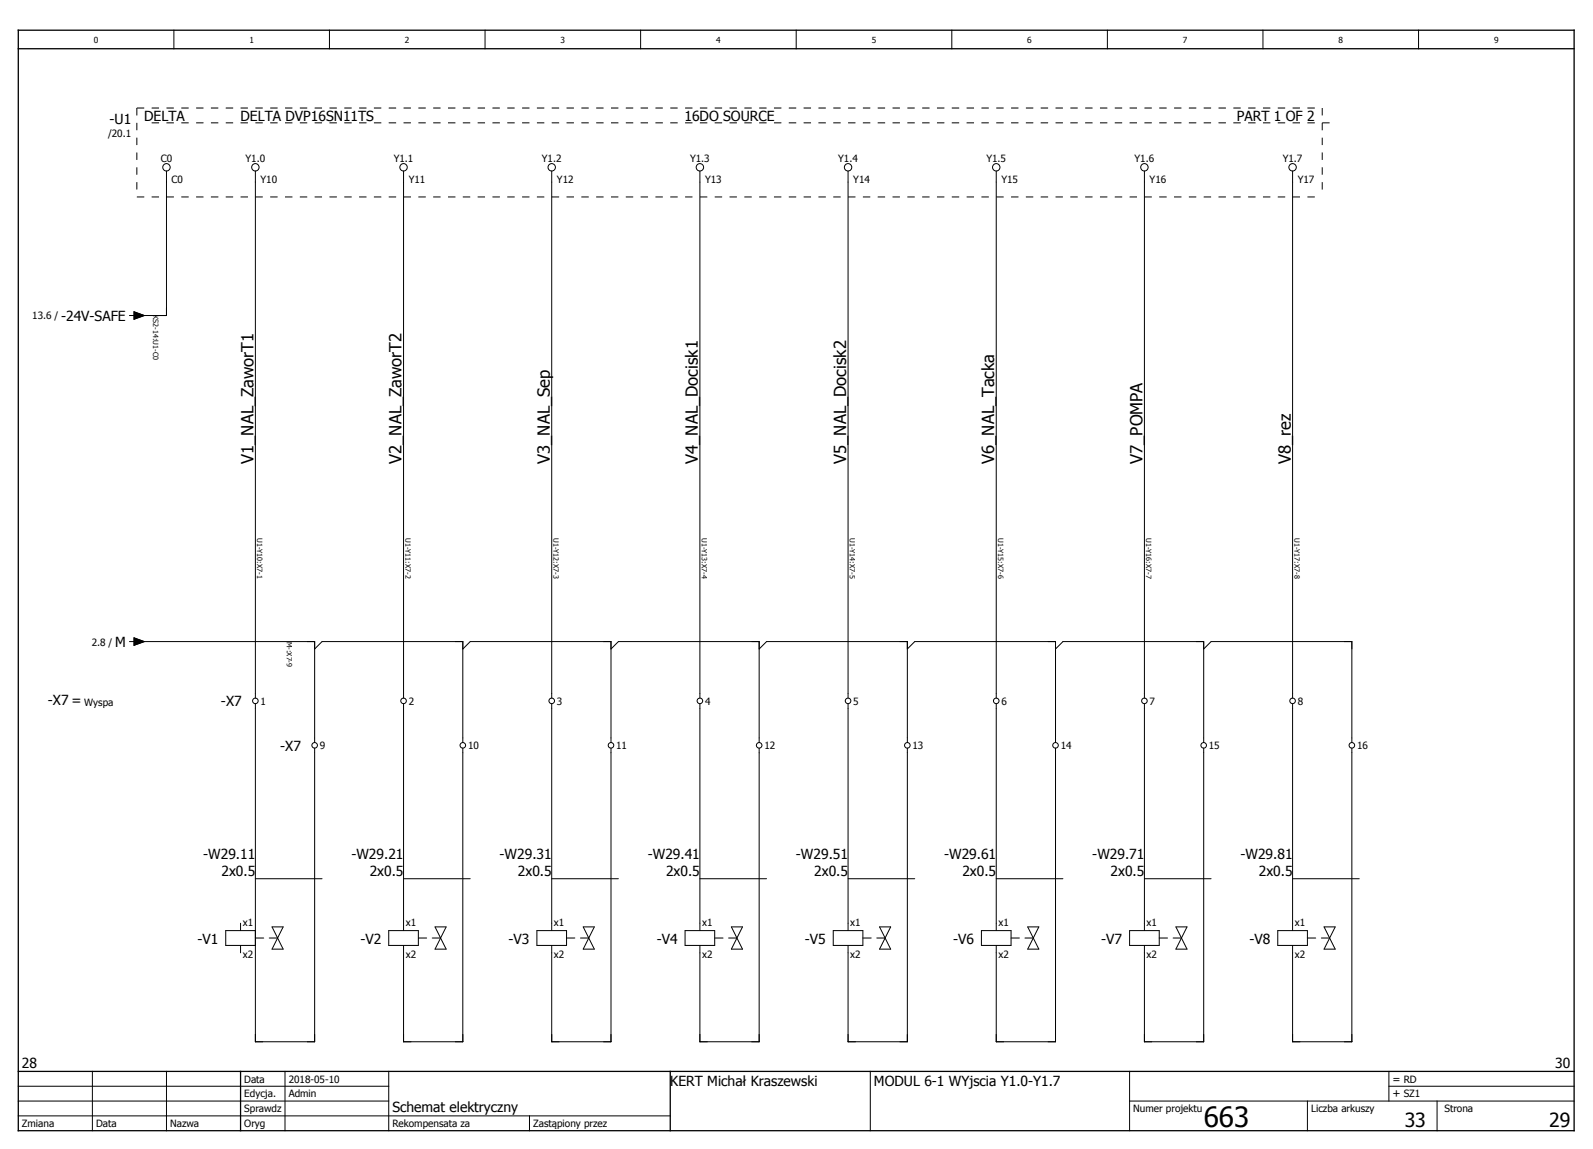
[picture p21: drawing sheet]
<svg xmlns="http://www.w3.org/2000/svg" width="430mm" height="310mm" viewBox="0 0 430 310" stroke-linecap="round" stroke-linejoin="round" font-family="sans-serif">
<defs><g id="words">
<text font-size="7.5" x="324.9" y="304.2">663</text>
<g font-size="5.3">
<text x="379.2" y="304.2">33</text>
<text x="418.2" y="304.2">29</text>
</g>
<g font-size="4.5">
<text x="68.4" y="125.2" transform="rotate(-90 68.4 125.2)">V1_NAL_ZaworT1</text>
<text x="108.4" y="125.2" transform="rotate(-90 108.4 125.2)">V2_NAL_ZaworT2</text>
<text x="148.4" y="125.2" transform="rotate(-90 148.4 125.2)">V3_NAL_Sep</text>
<text x="188.4" y="125.2" transform="rotate(-90 188.4 125.2)">V4_NAL_Docisk1</text>
<text x="228.4" y="125.2" transform="rotate(-90 228.4 125.2)">V5_NAL_Docisk2</text>
<text x="268.4" y="125.2" transform="rotate(-90 268.4 125.2)">V6_NAL_Tacka</text>
<text x="308.4" y="125.2" transform="rotate(-90 308.4 125.2)">V7_POMPA</text>
<text x="348.4" y="125.2" transform="rotate(-90 348.4 125.2)">V8_rez</text>
</g>
<g font-size="3.7">
<text x="29.6" y="33.4">-U1</text>
<text x="38.9" y="32.6">DELTA</text>
<text x="64.9" y="32.6">DELTA DVP16SN11TS</text>
<text x="184.8" y="32.6">16DO SOURCE</text>
<text x="333.9" y="32.6">PART 1 OF 2</text>
<text x="16.5" y="86.6">-24V-SAFE</text>
<text x="31" y="174.6">M</text>
<text x="12.9" y="190.4">-X7 =</text>
<text x="59.7" y="190.6">-X7</text>
<text x="75.7" y="202.6">-X7</text>
<text x="54.9" y="231.9">-W29.11</text>
<text x="94.9" y="231.9">-W29.21</text>
<text x="134.9" y="231.9">-W29.31</text>
<text x="174.9" y="231.9">-W29.41</text>
<text x="214.9" y="231.9">-W29.51</text>
<text x="254.9" y="231.9">-W29.61</text>
<text x="294.9" y="231.9">-W29.71</text>
<text x="334.9" y="231.9">-W29.81</text>
<text x="59.8" y="236.4">2x0.5</text>
<text x="99.8" y="236.4">2x0.5</text>
<text x="139.8" y="236.4">2x0.5</text>
<text x="179.8" y="236.4">2x0.5</text>
<text x="219.8" y="236.4">2x0.5</text>
<text x="259.8" y="236.4">2x0.5</text>
<text x="299.8" y="236.4">2x0.5</text>
<text x="339.8" y="236.4">2x0.5</text>
<text x="53.3" y="254.6">-V1</text>
<text x="97.3" y="254.6">-V2</text>
<text x="137.3" y="254.6">-V3</text>
<text x="177.3" y="254.6">-V4</text>
<text x="217.3" y="254.6">-V5</text>
<text x="257.3" y="254.6">-V6</text>
<text x="297.3" y="254.6">-V7</text>
<text x="337.3" y="254.6">-V8</text>
<text x="5.9" y="288.2">28</text>
<text x="180.9" y="293.2">KERT Michał Kraszewski</text>
<text x="235.9" y="293.2">MODUL 6-1 WYjscia Y1.0-Y1.7</text>
<text x="419.8" y="288.2">30</text>
<text x="105.9" y="300.2">Schemat elektryczny</text>
</g>
<g font-size="3">
<text x="375.9" y="292.2">= RD</text>
<text x="375.9" y="296.2">+ SZ1</text>
</g>
<g font-size="2.7">
<text x="29.2" y="36.9">/20.1</text>
<text x="43.4" y="43.6">C0</text>
<text x="66.3" y="43.6">Y1.0</text>
<text x="106.3" y="43.6">Y1.1</text>
<text x="146.3" y="43.6">Y1.2</text>
<text x="186.3" y="43.6">Y1.3</text>
<text x="226.3" y="43.6">Y1.4</text>
<text x="266.3" y="43.6">Y1.5</text>
<text x="306.3" y="43.6">Y1.6</text>
<text x="346.3" y="43.6">Y1.7</text>
<text x="46.3" y="49.3">C0</text>
<text x="70.3" y="49.3">Y10</text>
<text x="110.3" y="49.3">Y11</text>
<text x="150.3" y="49.3">Y12</text>
<text x="190.3" y="49.3">Y13</text>
<text x="230.3" y="49.3">Y14</text>
<text x="270.3" y="49.3">Y15</text>
<text x="310.3" y="49.3">Y16</text>
<text x="350.3" y="49.3">Y17</text>
<text x="8.7" y="86.2">13.6 /</text>
<text x="24.8" y="174.2">2.8 /</text>
<text x="22.8" y="190.6">Wyspa</text>
<text x="70.3" y="190.2">1</text>
<text x="110.3" y="190.2">2</text>
<text x="150.3" y="190.2">3</text>
<text x="190.3" y="190.2">4</text>
<text x="230.3" y="190.2">5</text>
<text x="270.3" y="190.2">6</text>
<text x="310.3" y="190.2">7</text>
<text x="350.3" y="190.2">8</text>
<text x="86.3" y="202.2">9</text>
<text x="126.3" y="202.2">10</text>
<text x="166.3" y="202.2">11</text>
<text x="206.3" y="202.2">12</text>
<text x="246.3" y="202.2">13</text>
<text x="286.3" y="202.2">14</text>
<text x="326.3" y="202.2">15</text>
<text x="366.3" y="202.2">16</text>
<text x="65.5" y="250">x1</text>
<text x="109.5" y="250">x1</text>
<text x="149.5" y="250">x1</text>
<text x="189.5" y="250">x1</text>
<text x="229.5" y="250">x1</text>
<text x="269.5" y="250">x1</text>
<text x="309.5" y="250">x1</text>
<text x="349.5" y="250">x1</text>
<text x="65.5" y="258.4">x2</text>
<text x="109.5" y="258.4">x2</text>
<text x="149.5" y="258.4">x2</text>
<text x="189.5" y="258.4">x2</text>
<text x="229.5" y="258.4">x2</text>
<text x="269.5" y="258.4">x2</text>
<text x="309.5" y="258.4">x2</text>
<text x="349.5" y="258.4">x2</text>
<text x="65.9" y="292.2">Data</text>
<text x="77.9" y="292.2">2018-05-10</text>
<text x="65.9" y="296.2">Edycja.</text>
<text x="77.9" y="296.2">Admin</text>
<text x="5.9" y="304.2">Zmiana</text>
<text x="25.9" y="304.2">Data</text>
<text x="45.9" y="304.2">Nazwa</text>
<text x="65.9" y="304.2">Oryg</text>
<text x="65.9" y="300.2">Sprawdz</text>
<text x="105.9" y="304.2">Rekompensata za</text>
<text x="143.9" y="304.2">Zastąpiony przez</text>
<text x="305.9" y="300.2">Numer projektu</text>
<text x="353.9" y="300.2">Liczba arkuszy</text>
<text x="389.9" y="300.2">Strona</text>
</g>
<g font-size="2.3">
<text x="25.3" y="11.7">0</text>
<text x="67.3" y="11.7">1</text>
<text x="109.3" y="11.7">2</text>
<text x="151.3" y="11.7">3</text>
<text x="193.3" y="11.7">4</text>
<text x="235.3" y="11.7">5</text>
<text x="277.3" y="11.7">6</text>
<text x="319.3" y="11.7">7</text>
<text x="361.3" y="11.7">8</text>
<text x="403.3" y="11.7">9</text>
</g>
<g font-size="2">
<text x="41.3" y="85.1" transform="rotate(90 41.3 85.1)">KS2-14:U1-C0</text>
<text x="69.4" y="145.2" transform="rotate(90 69.4 145.2)">U1-Y10:X7-1</text>
<text x="109.4" y="145.2" transform="rotate(90 109.4 145.2)">U1-Y11:X7-2</text>
<text x="149.4" y="145.2" transform="rotate(90 149.4 145.2)">U1-Y12:X7-3</text>
<text x="189.4" y="145.2" transform="rotate(90 189.4 145.2)">U1-Y13:X7-4</text>
<text x="229.4" y="145.2" transform="rotate(90 229.4 145.2)">U1-Y14:X7-5</text>
<text x="269.4" y="145.2" transform="rotate(90 269.4 145.2)">U1-Y15:X7-6</text>
<text x="309.4" y="145.2" transform="rotate(90 309.4 145.2)">U1-Y16:X7-7</text>
<text x="349.4" y="145.2" transform="rotate(90 349.4 145.2)">U1-Y17:X7-8</text>
<text x="77.4" y="173.2" transform="rotate(90 77.4 173.2)">M-:X7-9</text>
</g>
</g></defs>
<g fill="none" stroke="#000" stroke-width=".27">
<path d="M46.9 8.2v5M88.9 8.2v5M130.9 8.2v5M172.9 8.2v5M214.9 8.2v5M256.9 8.2v5M298.9 8.2v5M340.9 8.2v5M382.9 8.2v5M44.9 46.2v39h-8M68.9 46.2v142.2M108.9 46.2v142.2"/>
<path d="M148.9 46.2v142.2M188.9 46.2v142.2M228.9 46.2v142.2M268.9 46.2v142.2M308.9 46.2v142.2M348.9 46.2v142.2M34.9 85.2h1.3M36.2 84.2l2.7 1-2.7 1zM34.9 173.2h1.3M36.2 172.2l2.7 1-2.7 1zM36.9 173.2h48v27.2M84.9 175.2l2-2h38v27.2"/>
<path d="M124.9 175.2l2-2h38v27.2M164.9 175.2l2-2h38v27.2M204.9 175.2l2-2h38v27.2M244.9 175.2l2-2h38v27.2M284.9 175.2l2-2h38v27.2M324.9 175.2l2-2h38v27.2M68.9 189.9v91.3h16v-79.3M108.9 189.9v61.3M148.9 189.9v61.3M188.9 189.9v61.3M228.9 189.9v61.3M268.9 189.9v61.3"/>
<path d="M308.9 189.9v61.3M348.9 189.9v61.3M124.9 201.9v79.3h-16v-26M164.9 201.9v79.3h-16v-26M204.9 201.9v79.3h-16v-26M244.9 201.9v79.3h-16v-26M284.9 201.9v79.3h-16v-26M324.9 201.9v79.3h-16v-26M364.9 201.9v79.3h-16v-26M68.9 237.2h18M108.9 237.2h18M148.9 237.2h18"/>
<path d="M188.9 237.2h18M228.9 237.2h18M268.9 237.2h18M308.9 237.2h18M348.9 237.2h18M64.9 249.2v2M64.9 255.2v2M68.9 253.2h2.3M68.9 251.2h-8v4h8M72.7 253.2h2.2M73.4 250.2h3l-3 6h3zM104.9 251.2h8v4h-8z"/>
<path d="M112.9 253.2h2.3M116.7 253.2h2.2M117.4 250.2h3l-3 6h3zM144.9 251.2h8v4h-8zM152.9 253.2h2.3M156.7 253.2h2.2M157.4 250.2h3l-3 6h3zM184.9 251.2h8v4h-8zM192.9 253.2h2.3M196.7 253.2h2.2M197.4 250.2h3l-3 6h3zM224.9 251.2h8v4h-8z"/>
<path d="M232.9 253.2h2.3M236.7 253.2h2.2M237.4 250.2h3l-3 6h3zM264.9 251.2h8v4h-8zM272.9 253.2h2.3M276.7 253.2h2.2M277.4 250.2h3l-3 6h3zM304.9 251.2h8v4h-8zM312.9 253.2h2.3M316.7 253.2h2.2M317.4 250.2h3l-3 6h3zM344.9 251.2h8v4h-8z"/>
<path d="M352.9 253.2h2.3M356.7 253.2h2.2M357.4 250.2h3l-3 6h3zM4.9 297.2h100M4.9 293.2h100M24.9 289.2v16M44.9 289.2v16M76.9 289.2v16M104.9 289.2v16M234.9 289.2v16M304.9 297.2h120M304.9 289.2v16"/>
<path d="M352.9 297.2v8M374.9 293.2h50M374.9 289.2v8M387.9 297.2v8M4.9 301.2h176M142.9 301.2v4"/>
<circle cx="44.9" cy="45.2" r="1"/>
<circle cx="68.9" cy="45.2" r="1"/>
<circle cx="108.9" cy="45.2" r="1"/>
<circle cx="148.9" cy="45.2" r="1"/>
<circle cx="188.9" cy="45.2" r="1"/>
<circle cx="228.9" cy="45.2" r="1"/>
<circle cx="268.9" cy="45.2" r="1"/>
<circle cx="308.9" cy="45.2" r="1"/>
<circle cx="348.9" cy="45.2" r="1"/>
<circle cx="68.9" cy="189.2" r=".75"/>
<circle cx="108.9" cy="189.2" r=".75"/>
<circle cx="148.9" cy="189.2" r=".75"/>
<circle cx="188.9" cy="189.2" r=".75"/>
<circle cx="228.9" cy="189.2" r=".75"/>
<circle cx="268.9" cy="189.2" r=".75"/>
<circle cx="308.9" cy="189.2" r=".75"/>
<circle cx="348.9" cy="189.2" r=".75"/>
<circle cx="84.9" cy="201.2" r=".75"/>
<circle cx="124.9" cy="201.2" r=".75"/>
<circle cx="164.9" cy="201.2" r=".75"/>
<circle cx="204.9" cy="201.2" r=".75"/>
<circle cx="244.9" cy="201.2" r=".75"/>
<circle cx="284.9" cy="201.2" r=".75"/>
<circle cx="324.9" cy="201.2" r=".75"/>
<circle cx="364.9" cy="201.2" r=".75"/>
</g>
<path d="M4.9 13.2h420M4.9 8.2h420v297h-420zM4.9 289.2h420M64.9 289.2v16M180.9 289.2v16" fill="none" stroke="#000" stroke-width=".35"/>
<path d="M36.9 29.2h320M36.9 29.2v24M40.9 33.2h320M356.9 29.2v24M36.9 53.2h320" fill="none" stroke="#000" stroke-width=".27" stroke-dasharray="2 2" stroke-linecap="butt"/>
<path d="M36.2 84.2l2.7 1-2.7 1zM36.2 172.2l2.7 1-2.7 1z" fill="#000" stroke="#000" stroke-width=".27"/>
<use href="#words"/>
</svg>
